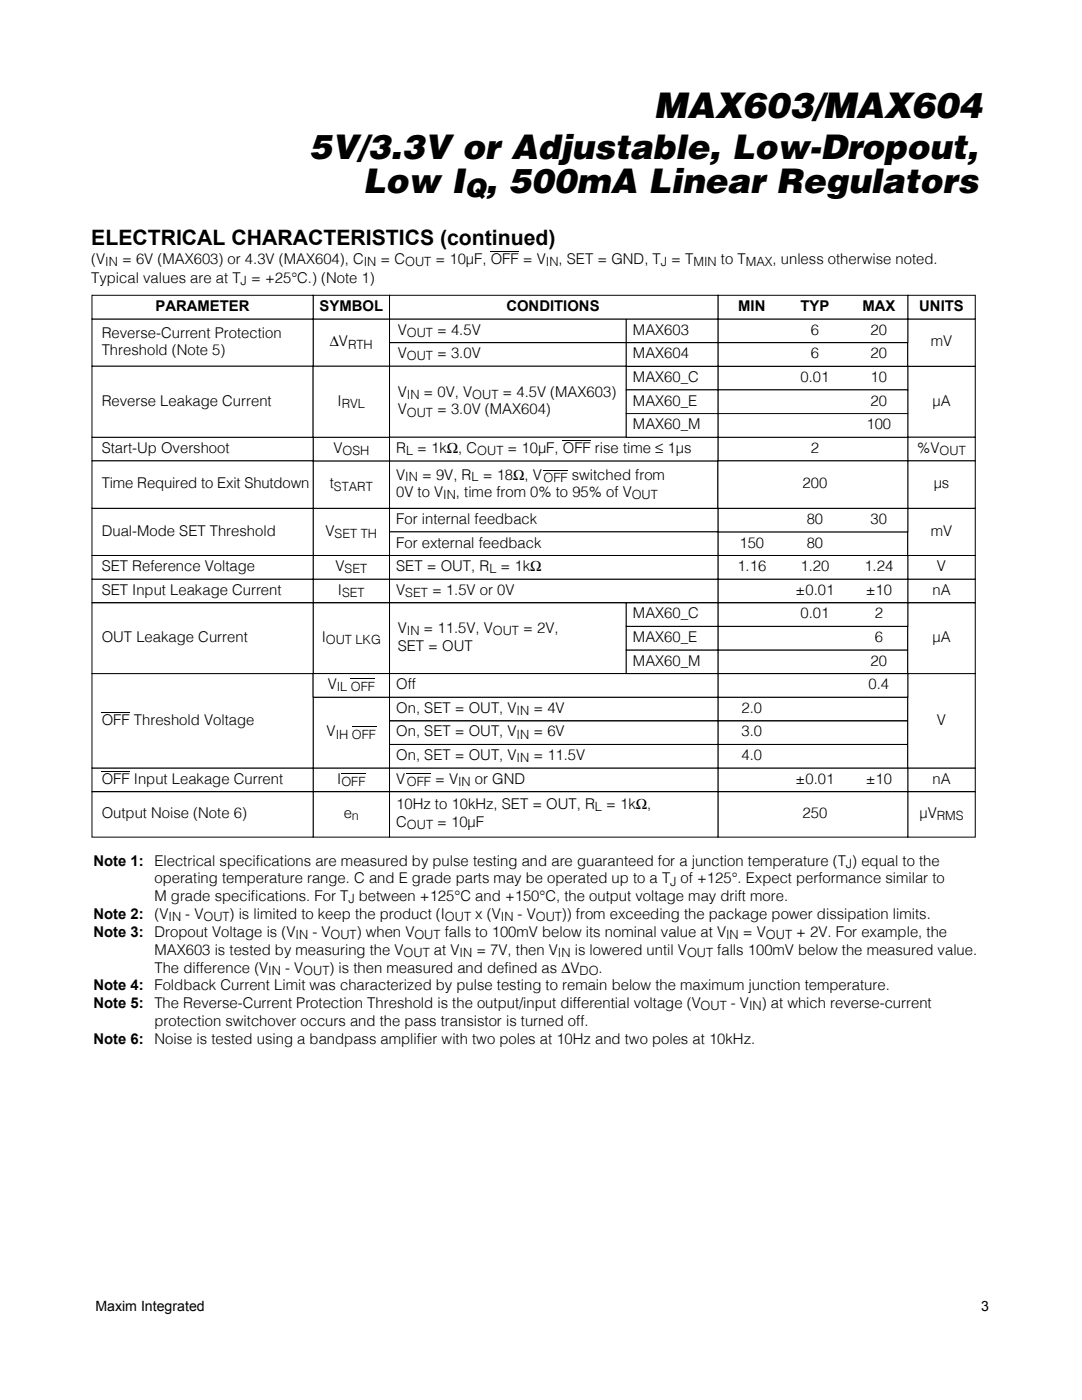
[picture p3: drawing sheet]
<svg xmlns="http://www.w3.org/2000/svg" width="216mm" height="279mm" viewBox="0 0 216 279" stroke-linecap="round" stroke-linejoin="round" font-family="sans-serif">
<defs><g id="words">
<text font-size="7.1" x="130.5" y="23.5">MAX603/MAX604</text>
<g font-size="6.9">
<text x="61.7" y="31.7">5V/3.3V or Adjustable, Low-Dropout,</text>
<text x="72.4" y="38.5">Low I , 500mA Linear Regulators</text>
</g>
<text font-size="5.2" x="92.7" y="39.3">Q</text>
<text font-size="4.2" x="18.2" y="48.8">ELECTRICAL CHARACTERISTICS (continued)</text>
<g font-size="3">
<text x="18.2" y="52.6">(V</text>
<text x="24.4" y="52.6">= 6V (MAX603) or 4.3V (MAX604), C</text>
<text x="75.9" y="52.6">= C</text>
<text x="86.9" y="52.6">= 10µF, OFF = V</text>
<text x="111.5" y="52.6">, SET = GND, T</text>
<text x="134" y="52.6">= T</text>
<text x="143.9" y="52.6">to T</text>
<text x="154.2" y="52.6">, unless otherwise noted.</text>
<text x="18.2" y="56.4">Typical values are at T</text>
<text x="50.1" y="56.4">= +25°C.) (Note 1)</text>
<text x="31" y="62">PARAMETER</text>
<text x="63.8" y="62">SYMBOL</text>
<text x="101" y="62">CONDITIONS</text>
<text x="147.3" y="62">MIN</text>
<text x="159.7" y="62">TYP</text>
<text x="172.1" y="62">MAX</text>
<text x="183.4" y="62">UNITS</text>
<text x="20.3" y="67.4">Reverse-Current Protection</text>
<text x="20.3" y="70.9">Threshold (Note 5)</text>
<text x="65.8" y="69.1">∆V</text>
<text x="79.4" y="71.5">V</text>
<text x="79.4" y="66.8">V</text>
<text x="87.2" y="71.5">= 3.0V</text>
<text x="87.2" y="66.8">= 4.5V</text>
<text x="126.3" y="71.5">MAX604</text>
<text x="126.3" y="66.8">MAX603</text>
<text x="161.8" y="71.5">6</text>
<text x="161.8" y="66.8">6</text>
<text x="173.7" y="71.5">20</text>
<text x="173.7" y="66.8">20</text>
<text x="185.7" y="69.1">mV</text>
<text x="126.3" y="76.2">MAX60_C</text>
<text x="159.7" y="76.2">0.01</text>
<text x="173.7" y="76.2">10</text>
<text x="20.3" y="80.9">Reverse Leakage Current</text>
<text x="67.4" y="80.9">I</text>
<text x="79.4" y="79.2">V</text>
<text x="79.4" y="82.7">V</text>
<text x="84.5" y="79.2">= 0V, V</text>
<text x="87.2" y="82.7">= 3.0V (MAX604)</text>
<text x="100.3" y="79.2">= 4.5V (MAX603)</text>
<text x="126.3" y="80.9">MAX60_E</text>
<text x="173.7" y="80.9">20</text>
<text x="186.1" y="80.9">µA</text>
<text x="126.3" y="85.7">MAX60_M</text>
<text x="172.9" y="85.7">100</text>
<text x="20.3" y="90.4">Start-Up Overshoot</text>
<text x="66.5" y="90.4">V</text>
<text x="79.1" y="95.7">V</text>
<text x="79.1" y="90.4">R</text>
<text x="83.3" y="90.4">= 1kΩ, C</text>
<text x="84.2" y="95.7">= 9V, R</text>
<text x="96.3" y="95.7">= 18Ω, V</text>
<text x="101.3" y="90.4">= 10µF, OFF rise time ≤ 1µs</text>
<text x="114.1" y="95.7">switched from</text>
<text x="161.8" y="90.4">2</text>
<text x="183" y="90.4">%V</text>
<text x="20.3" y="97.5">Time Required to Exit Shutdown</text>
<text x="65.8" y="97.5">t</text>
<text x="79.1" y="99.3">0V to V</text>
<text x="91" y="99.3">, time from 0% to 95% of V</text>
<text x="160.1" y="97.5">200</text>
<text x="186.3" y="97.5">µs</text>
<text x="20.3" y="106.9">Dual-Mode SET Threshold</text>
<text x="65" y="106.9">V</text>
<text x="79.1" y="104.6">For internal feedback</text>
<text x="161" y="104.6">80</text>
<text x="173.7" y="104.6">30</text>
<text x="185.7" y="106.9">mV</text>
<text x="20.3" y="114">SET Reference Voltage</text>
<text x="66.9" y="114">V</text>
<text x="79.1" y="114">SET = OUT, R</text>
<text x="79.1" y="109.3">For external feedback</text>
<text x="99.9" y="114">= 1kΩ</text>
<text x="147.1" y="114">1.16</text>
<text x="147.5" y="109.3">150</text>
<text x="159.7" y="114">1.20</text>
<text x="161" y="109.3">80</text>
<text x="172.5" y="114">1.24</text>
<text x="187" y="114">V</text>
<text x="20.3" y="118.7">SET Input Leakage Current</text>
<text x="67.4" y="118.7">I</text>
<text x="79.1" y="118.7">V</text>
<text x="86.2" y="118.7">= 1.5V or 0V</text>
<text x="158.8" y="118.7">±0.01</text>
<text x="172.7" y="118.7">±10</text>
<text x="186.1" y="118.7">nA</text>
<text x="126.3" y="123.4">MAX60_C</text>
<text x="159.7" y="123.4">0.01</text>
<text x="174.5" y="123.4">2</text>
<text x="20.3" y="128.1">OUT Leakage Current</text>
<text x="64.2" y="128.1">I</text>
<text x="79.4" y="129.9">SET = OUT</text>
<text x="79.4" y="126.3">V</text>
<text x="84.5" y="126.3">= 11.5V, V</text>
<text x="104.4" y="126.3">= 2V,</text>
<text x="126.3" y="128.1">MAX60_E</text>
<text x="174.5" y="128.1">6</text>
<text x="186.1" y="128.1">µA</text>
<text x="65.4" y="137.6">V</text>
<text x="79.1" y="137.6">Off</text>
<text x="126.3" y="132.8">MAX60_M</text>
<text x="173.3" y="137.6">0.4</text>
<text x="173.7" y="132.8">20</text>
<text x="79.1" y="142.3">On, SET = OUT, V</text>
<text x="106.4" y="142.3">= 4V</text>
<text x="148" y="142.3">2.0</text>
<text x="20.3" y="144.6">OFF Threshold Voltage</text>
<text x="65.2" y="147">V</text>
<text x="79.1" y="147">On, SET = OUT, V</text>
<text x="106.4" y="147">= 6V</text>
<text x="148" y="147">3.0</text>
<text x="187" y="144.6">V</text>
<text x="79.1" y="151.7">On, SET = OUT, V</text>
<text x="106.4" y="151.7">= 11.5V</text>
<text x="148" y="151.7">4.0</text>
<text x="20.3" y="156.4">OFF Input Leakage Current</text>
<text x="67.3" y="156.4">I</text>
<text x="79.1" y="161.5">10Hz to 10kHz, SET = OUT, R</text>
<text x="79.1" y="156.4">V</text>
<text x="86.8" y="156.4">= V</text>
<text x="94.8" y="156.4">or GND</text>
<text x="121" y="161.5">= 1kΩ,</text>
<text x="158.8" y="156.4">±0.01</text>
<text x="172.7" y="156.4">±10</text>
<text x="186.1" y="156.4">nA</text>
<text x="20.3" y="163.3">Output Noise (Note 6)</text>
<text x="68.6" y="163.3">e</text>
<text x="79.1" y="165.1">C</text>
<text x="87.2" y="165.1">= 10µF</text>
<text x="160.1" y="163.3">250</text>
<text x="183.5" y="163.3">µV</text>
<text x="18.6" y="172.7">Note 1:</text>
<text x="30.8" y="172.7">Electrical specifications are measured by pulse testing and are guaranteed for a junction temperature (T ) equal to the</text>
<text x="30.8" y="176.3">operating temperature range. C and E grade parts may be operated up to a T of +125°. Expect performance similar to</text>
<text x="30.8" y="179.9">M grade specifications. For T</text>
<text x="71.6" y="179.9">between +125°C and +150°C, the output voltage may drift more.</text>
<text x="18.6" y="183.4">Note 2:</text>
<text x="30.8" y="183.4">(V</text>
<text x="37" y="183.4">- V</text>
<text x="45.8" y="183.4">) is limited to keep the product (I</text>
<text x="94.8" y="183.4">x (V</text>
<text x="103.3" y="183.4">- V</text>
<text x="112.1" y="183.4">)) from exceeding the package power dissipation limits.</text>
<text x="18.6" y="187">Note 3:</text>
<text x="30.8" y="190.6">MAX603 is tested by measuring the V</text>
<text x="30.8" y="187">Dropout Voltage is (V</text>
<text x="62.3" y="187">- V</text>
<text x="71.2" y="187">) when V</text>
<text x="86.6" y="190.6">at V</text>
<text x="88.7" y="187">falls to 100mV below its nominal value at V</text>
<text x="95.1" y="190.6">= 7V, then V</text>
<text x="114.7" y="190.6">is lowered until V</text>
<text x="143.1" y="190.6">falls 100mV below the measured value.</text>
<text x="148.2" y="187">= V</text>
<text x="158.9" y="187">+ 2V. For example, the</text>
<text x="18.6" y="197.7">Note 4:</text>
<text x="30.8" y="194.1">The difference (V</text>
<text x="30.8" y="197.7">Foldback Current Limit was characterized by pulse testing to remain below the maximum junction temperature.</text>
<text x="56.9" y="194.1">- V</text>
<text x="65.7" y="194.1">) is then measured and defined as ∆V</text>
<text x="119.4" y="194.1">.</text>
<text x="18.6" y="201.2">Note 5:</text>
<text x="30.8" y="201.2">The Reverse-Current Protection Threshold is the output/input differential voltage (V</text>
<text x="145.8" y="201.2">- V</text>
<text x="152" y="201.2">) at which reverse-current</text>
<text x="18.6" y="208.3">Note 6:</text>
<text x="30.8" y="204.8">protection switchover occurs and the pass transistor is turned off.</text>
<text x="30.8" y="208.3">Noise is tested using a bandpass amplifier with two poles at 10Hz and two poles at 10kHz.</text>
</g>
<g font-size="2.8">
<text x="19" y="261.6">Maxim Integrated</text>
<text x="195.8" y="261.6">3</text>
</g>
<g font-size="2.5">
<text x="21" y="53">IN</text>
<text x="72.6" y="53">IN</text>
<text x="80.9" y="53">OUT</text>
<text x="108.9" y="53">IN</text>
<text x="131.9" y="53">J</text>
<text x="138.4" y="53">MIN</text>
<text x="148.8" y="53">MAX</text>
<text x="48" y="56.9">J</text>
<text x="69.4" y="69.6">RTH</text>
<text x="81.2" y="71.9">OUT</text>
<text x="81.2" y="67.2">OUT</text>
<text x="68.2" y="81.4">RVL</text>
<text x="81.2" y="79.6">IN</text>
<text x="81.2" y="83.1">OUT</text>
<text x="94.2" y="79.6">OUT</text>
<text x="68.3" y="90.8">OSH</text>
<text x="81" y="90.8">L</text>
<text x="95.2" y="90.8">OUT</text>
<text x="187.5" y="90.8">OUT</text>
<text x="66.6" y="97.9">START</text>
<text x="80.9" y="96.1">IN</text>
<text x="88.4" y="99.7">IN</text>
<text x="94.1" y="96.1">L</text>
<text x="108.5" y="96.2">OFF</text>
<text x="126.1" y="99.6">OUT</text>
<text x="66.8" y="107.3">SET TH</text>
<text x="68.3" y="119.1">SET</text>
<text x="68.8" y="114.4">SET</text>
<text x="80.9" y="119.1">SET</text>
<text x="97.6" y="114.4">L</text>
<text x="65" y="128.5">OUT LKG</text>
<text x="81.2" y="126.8">IN</text>
<text x="98.3" y="126.8">OUT</text>
<text x="67.2" y="138">IL OFF</text>
<text x="103.1" y="142.7">IN</text>
<text x="67" y="147.4">IH OFF</text>
<text x="103.1" y="147.4">IN</text>
<text x="103.1" y="152.1">IN</text>
<text x="68.1" y="156.8">OFF</text>
<text x="81.2" y="156.8">OFF</text>
<text x="91.4" y="156.8">IN</text>
<text x="118.7" y="161.9">L</text>
<text x="70.2" y="163.7">n</text>
<text x="81.2" y="165.5">OUT</text>
<text x="186.9" y="163.7">RMS</text>
<text x="168.8" y="173.2">J</text>
<text x="133.7" y="176.7">J</text>
<text x="33.6" y="183.8">IN</text>
<text x="40.6" y="183.8">OUT</text>
<text x="69.5" y="180.3">J</text>
<text x="88.8" y="183.8">OUT</text>
<text x="99.9" y="183.8">IN</text>
<text x="106.9" y="183.8">OUT</text>
<text x="59" y="187.4">IN</text>
<text x="66" y="187.4">OUT</text>
<text x="80.5" y="191">OUT</text>
<text x="82.7" y="187.4">OUT</text>
<text x="91.7" y="191">IN</text>
<text x="111.3" y="191">IN</text>
<text x="137.1" y="191">OUT</text>
<text x="144.9" y="187.4">IN</text>
<text x="152.8" y="187.4">OUT</text>
<text x="53.5" y="194.5">IN</text>
<text x="60.5" y="194.5">OUT</text>
<text x="115.6" y="194.5">DO</text>
<text x="139.8" y="201.7">OUT</text>
<text x="149.5" y="201.7">IN</text>
</g>
</g></defs>
<path d="M77.7 96.7h65.6v4.7h-65.6z" fill="none" stroke="#000" stroke-width=".2"/>
<g fill="#fff">
<path d="M18.6 249.8v1.5h26v-1.5zM18.6 257.6v.5h26v-.5z" fill-rule="evenodd"/>
<path d="M77.8 68.4h47.1v4.6h-47.1z" fill-rule="evenodd"/>
</g>
<path d="M77.7 68.4h47.3v4.7h-47.3z" fill="none" stroke="#000" stroke-width=".2"/>
<path d="M77.8 63.7h47.1v4.6h-47.1z" fill-rule="evenodd" fill="#fff"/>
<path d="M77.7 63.7h47.3v4.7h-47.3z" fill="none" stroke="#000" stroke-width=".2"/>
<path d="M77.8 120.4h47.1v14h-47.1z" fill-rule="evenodd" fill="#fff"/>
<path d="M77.7 120.3h47.3v14.1h-47.3z" fill="none" stroke="#000" stroke-width=".2"/>
<path d="M77.8 73.2h47.1v14h-47.1z" fill-rule="evenodd" fill="#fff"/>
<path d="M77.7 73.1h47.3v14.2h-47.3z" fill="none" stroke="#000" stroke-width=".2"/>
<path d="M181.2 158.1h13.3v8.9h-13.3z" fill-rule="evenodd" fill="#fff"/>
<path d="M181.1 158h13.5v9.1h-13.5z" fill="none" stroke="#000" stroke-width=".2"/>
<path d="M143.3 158.1h37.8v8.9h-37.8z" fill-rule="evenodd" fill="#fff"/>
<path d="M143.3 158h37.8v9.1h-37.8z" fill="none" stroke="#000" stroke-width=".2"/>
<path d="M62.5 158.1h15.2v8.9h-15.2z" fill-rule="evenodd" fill="#fff"/>
<path d="M62.5 158h15.2v9.1h-15.2z" fill="none" stroke="#000" stroke-width=".2"/>
<path d="M18.4 158.1h44v8.9h-44z" fill-rule="evenodd" fill="#fff"/>
<path d="M18.4 158h44.1v9.1h-44.1z" fill="none" stroke="#000" stroke-width=".2"/>
<path d="M181.2 153.3h13.3v4.6h-13.3z" fill-rule="evenodd" fill="#fff"/>
<path d="M181.1 153.3h13.5v4.7h-13.5z" fill="none" stroke="#000" stroke-width=".2"/>
<path d="M143.3 153.3h37.8v4.6h-37.8z" fill-rule="evenodd" fill="#fff"/>
<path d="M143.3 153.3h37.8v4.7h-37.8z" fill="none" stroke="#000" stroke-width=".2"/>
<path d="M62.5 153.3h15.2v4.6h-15.2z" fill-rule="evenodd" fill="#fff"/>
<path d="M62.5 153.3h15.2v4.7h-15.2zM68.1 154.3h4.8" fill="none" stroke="#000" stroke-width=".2"/>
<path d="M18.4 153.3h44v4.6h-44z" fill-rule="evenodd" fill="#fff"/>
<path d="M18.4 153.3h44.1v4.7h-44.1zM20.3 153.9h5.6" fill="none" stroke="#000" stroke-width=".2"/>
<path d="M143.3 148.6h37.8v4.6h-37.8z" fill-rule="evenodd" fill="#fff"/>
<path d="M143.3 148.6h37.8v4.7h-37.8z" fill="none" stroke="#000" stroke-width=".2"/>
<path d="M62.5 139.2h15.2v14h-15.2z" fill-rule="evenodd" fill="#fff"/>
<path d="M62.5 139.1h15.2v14.2h-15.2zM70.2 144.9h4.8" fill="none" stroke="#000" stroke-width=".2"/>
<path d="M18.4 134.5h44v18.7h-44z" fill-rule="evenodd" fill="#fff"/>
<path d="M18.4 134.4h44.1v18.9h-44.1zM20.3 142.1h5.6" fill="none" stroke="#000" stroke-width=".2"/>
<path d="M143.3 143.9h37.8v4.6h-37.8z" fill-rule="evenodd" fill="#fff"/>
<path d="M143.3 143.9h37.8v4.7h-37.8z" fill="none" stroke="#000" stroke-width=".2"/>
<path d="M143.3 139.2h37.8v4.6h-37.8z" fill-rule="evenodd" fill="#fff"/>
<path d="M143.3 139.1h37.8v4.8h-37.8z" fill="none" stroke="#000" stroke-width=".2"/>
<path d="M181.2 134.5h13.3v18.7h-13.3z" fill-rule="evenodd" fill="#fff"/>
<path d="M181.1 134.4h13.5v18.9h-13.5z" fill="none" stroke="#000" stroke-width=".2"/>
<path d="M143.3 134.5h37.8v4.6h-37.8z" fill-rule="evenodd" fill="#fff"/>
<path d="M143.3 134.4h37.8v4.7h-37.8z" fill="none" stroke="#000" stroke-width=".2"/>
<path d="M143.3 129.8h37.8v4.6h-37.8z" fill-rule="evenodd" fill="#fff"/>
<path d="M143.3 129.7h37.8v4.7h-37.8z" fill="none" stroke="#000" stroke-width=".2"/>
<path d="M62.5 120.4h15.2v14h-15.2z" fill-rule="evenodd" fill="#fff"/>
<path d="M62.5 120.3h15.2v14.1h-15.2z" fill="none" stroke="#000" stroke-width=".2"/>
<path d="M18.4 120.4h44v14h-44z" fill-rule="evenodd" fill="#fff"/>
<path d="M18.4 120.3h44.1v14.1h-44.1z" fill="none" stroke="#000" stroke-width=".2"/>
<path d="M143.3 125.1h37.8v4.6h-37.8z" fill-rule="evenodd" fill="#fff"/>
<path d="M143.3 125h37.8v4.7h-37.8z" fill="none" stroke="#000" stroke-width=".2"/>
<path d="M181.2 120.4h13.3v14h-13.3z" fill-rule="evenodd" fill="#fff"/>
<path d="M181.1 120.3h13.5v14.1h-13.5z" fill="none" stroke="#000" stroke-width=".2"/>
<path d="M143.3 120.4h37.8v4.5h-37.8z" fill-rule="evenodd" fill="#fff"/>
<path d="M143.3 120.3h37.8v4.7h-37.8z" fill="none" stroke="#000" stroke-width=".2"/>
<path d="M181.2 115.6h13.3v4.6h-13.3z" fill-rule="evenodd" fill="#fff"/>
<path d="M181.1 115.6h13.5v4.7h-13.5z" fill="none" stroke="#000" stroke-width=".2"/>
<path d="M143.3 115.6h37.8v4.6h-37.8z" fill-rule="evenodd" fill="#fff"/>
<path d="M143.3 115.6h37.8v4.7h-37.8z" fill="none" stroke="#000" stroke-width=".2"/>
<path d="M62.5 115.6h15.2v4.6h-15.2z" fill-rule="evenodd" fill="#fff"/>
<path d="M62.5 115.6h15.2v4.7h-15.2z" fill="none" stroke="#000" stroke-width=".2"/>
<path d="M18.4 115.6h44v4.6h-44z" fill-rule="evenodd" fill="#fff"/>
<path d="M18.4 115.6h44.1v4.7h-44.1z" fill="none" stroke="#000" stroke-width=".2"/>
<path d="M181.2 110.9h13.3v4.6h-13.3z" fill-rule="evenodd" fill="#fff"/>
<path d="M181.1 110.9h13.5v4.7h-13.5z" fill="none" stroke="#000" stroke-width=".2"/>
<path d="M143.3 110.9h37.8v4.6h-37.8z" fill-rule="evenodd" fill="#fff"/>
<path d="M143.3 110.9h37.8v4.7h-37.8z" fill="none" stroke="#000" stroke-width=".2"/>
<path d="M62.5 110.9h15.2v4.6h-15.2z" fill-rule="evenodd" fill="#fff"/>
<path d="M62.5 110.9h15.2v4.7h-15.2z" fill="none" stroke="#000" stroke-width=".2"/>
<path d="M18.4 110.9h44v4.6h-44z" fill-rule="evenodd" fill="#fff"/>
<path d="M18.4 110.9h44.1v4.7h-44.1z" fill="none" stroke="#000" stroke-width=".2"/>
<path d="M143.3 106.2h37.8v4.6h-37.8z" fill-rule="evenodd" fill="#fff"/>
<path d="M143.3 106.1h37.8v4.8h-37.8z" fill="none" stroke="#000" stroke-width=".2"/>
<path d="M62.5 101.5h15.2v9.3h-15.2z" fill-rule="evenodd" fill="#fff"/>
<path d="M62.5 101.4h15.2v9.5h-15.2z" fill="none" stroke="#000" stroke-width=".2"/>
<path d="M18.4 101.5h44v9.3h-44z" fill-rule="evenodd" fill="#fff"/>
<path d="M18.4 101.4h44.1v9.5h-44.1z" fill="none" stroke="#000" stroke-width=".2"/>
<path d="M181.2 73.2h13.3v14h-13.3z" fill-rule="evenodd" fill="#fff"/>
<path d="M181.1 73.1h13.5v14.2h-13.5z" fill="none" stroke="#000" stroke-width=".2"/>
<path d="M143.3 73.2h37.8v4.6h-37.8z" fill-rule="evenodd" fill="#fff"/>
<path d="M143.3 73.1h37.8v4.7h-37.8z" fill="none" stroke="#000" stroke-width=".2"/>
<path d="M143.3 68.4h37.8v4.6h-37.8z" fill-rule="evenodd" fill="#fff"/>
<path d="M143.3 68.4h37.8v4.7h-37.8z" fill="none" stroke="#000" stroke-width=".2"/>
<path d="M62.5 63.7h15.2v9.3h-15.2z" fill-rule="evenodd" fill="#fff"/>
<path d="M62.5 63.7h15.2v9.4h-15.2z" fill="none" stroke="#000" stroke-width=".2"/>
<path d="M181.2 63.7h13.3v9.3h-13.3z" fill-rule="evenodd" fill="#fff"/>
<path d="M181.1 63.7h13.5v9.4h-13.5z" fill="none" stroke="#000" stroke-width=".2"/>
<path d="M143.3 63.7h37.8v4.6h-37.8z" fill-rule="evenodd" fill="#fff"/>
<path d="M143.3 63.7h37.8v4.7h-37.8z" fill="none" stroke="#000" stroke-width=".2"/>
<path d="M18.4 63.7h44v9.3h-44z" fill-rule="evenodd" fill="#fff"/>
<path d="M18.4 63.7h44.1v9.4h-44.1z" fill="none" stroke="#000" stroke-width=".2"/>
<path d="M181.2 101.5h13.3v9.3h-13.3z" fill-rule="evenodd" fill="#fff"/>
<path d="M181.1 101.4h13.5v9.5h-13.5z" fill="none" stroke="#000" stroke-width=".2"/>
<path d="M143.3 101.5h37.8v4.6h-37.8z" fill-rule="evenodd" fill="#fff"/>
<path d="M143.3 101.4h37.8v4.7h-37.8z" fill="none" stroke="#000" stroke-width=".2"/>
<path d="M62.5 92h15.2v9.4h-15.2z" fill-rule="evenodd" fill="#fff"/>
<path d="M62.5 92h15.2v9.4h-15.2z" fill="none" stroke="#000" stroke-width=".2"/>
<path d="M181.2 87.3h13.3v4.6h-13.3z" fill-rule="evenodd" fill="#fff"/>
<path d="M181.1 87.3h13.5v4.7h-13.5z" fill="none" stroke="#000" stroke-width=".2"/>
<path d="M143.3 87.3h37.8v4.6h-37.8z" fill-rule="evenodd" fill="#fff"/>
<path d="M143.3 87.3h37.8v4.7h-37.8z" fill="none" stroke="#000" stroke-width=".2"/>
<path d="M62.5 87.3h15.2v4.6h-15.2z" fill-rule="evenodd" fill="#fff"/>
<path d="M62.5 87.3h15.2v4.7h-15.2z" fill="none" stroke="#000" stroke-width=".2"/>
<path d="M18.4 87.3h44v4.6h-44z" fill-rule="evenodd" fill="#fff"/>
<path d="M18.4 87.3h44.1v4.7h-44.1z" fill="none" stroke="#000" stroke-width=".2"/>
<path d="M143.3 77.9h37.8v4.6h-37.8z" fill-rule="evenodd" fill="#fff"/>
<path d="M143.3 77.8h37.8v4.7h-37.8z" fill="none" stroke="#000" stroke-width=".2"/>
<path d="M143.3 82.6h37.8v4.6h-37.8z" fill-rule="evenodd" fill="#fff"/>
<path d="M143.3 82.5h37.8v4.8h-37.8z" fill="none" stroke="#000" stroke-width=".2"/>
<path d="M181.2 59h13.3v4.6h-13.3z" fill-rule="evenodd" fill="#fff"/>
<path d="M181.1 58.9h13.5v4.8h-13.5z" fill="none" stroke="#000" stroke-width=".2"/>
<path d="M143.3 59h37.8v4.6h-37.8z" fill-rule="evenodd" fill="#fff"/>
<path d="M143.3 58.9h37.8v4.8h-37.8z" fill="none" stroke="#000" stroke-width=".2"/>
<path d="M62.5 59h15.2v4.6h-15.2z" fill-rule="evenodd" fill="#fff"/>
<path d="M62.5 58.9h15.2v4.8h-15.2z" fill="none" stroke="#000" stroke-width=".2"/>
<path d="M18.4 59h44v4.6h-44z" fill-rule="evenodd" fill="#fff"/>
<path d="M18.4 58.9h44.1v4.8h-44.1z" fill="none" stroke="#000" stroke-width=".2"/>
<path d="M77.8 158.1h65.4v8.9h-65.4z" fill-rule="evenodd" fill="#fff"/>
<path d="M77.7 158h65.6v9.1h-65.6z" fill="none" stroke="#000" stroke-width=".2"/>
<path d="M77.8 153.3h65.4v4.6h-65.4z" fill-rule="evenodd" fill="#fff"/>
<path d="M77.7 153.3h65.6v4.7h-65.6zM81.2 154.3h4.8" fill="none" stroke="#000" stroke-width=".2"/>
<path d="M125 73.2h18.2v4.6h-18.2z" fill-rule="evenodd" fill="#fff"/>
<path d="M125 73.1h18.3v4.7h-18.3z" fill="none" stroke="#000" stroke-width=".2"/>
<path d="M77.8 148.6h65.4v4.6h-65.4z" fill-rule="evenodd" fill="#fff"/>
<path d="M77.7 148.6h65.6v4.7h-65.6z" fill="none" stroke="#000" stroke-width=".2"/>
<path d="M77.8 143.9h65.4v4.6h-65.4z" fill-rule="evenodd" fill="#fff"/>
<path d="M77.7 143.9h65.6v4.7h-65.6z" fill="none" stroke="#000" stroke-width=".2"/>
<path d="M125 68.4h18.2v4.6h-18.2z" fill-rule="evenodd" fill="#fff"/>
<path d="M125 68.4h18.3v4.7h-18.3z" fill="none" stroke="#000" stroke-width=".2"/>
<path d="M77.8 139.2h65.4v4.6h-65.4z" fill-rule="evenodd" fill="#fff"/>
<path d="M77.7 139.1h65.6v4.8h-65.6z" fill="none" stroke="#000" stroke-width=".2"/>
<path d="M125 63.7h18.2v4.6h-18.2z" fill-rule="evenodd" fill="#fff"/>
<path d="M125 63.7h18.3v4.7h-18.3z" fill="none" stroke="#000" stroke-width=".2"/>
<path d="M77.8 134.5h65.4v4.6h-65.4z" fill-rule="evenodd" fill="#fff"/>
<path d="M77.7 134.4h65.6v4.7h-65.6z" fill="none" stroke="#000" stroke-width=".2"/>
<path d="M125 129.8h18.2v4.6h-18.2z" fill-rule="evenodd" fill="#fff"/>
<path d="M125 129.7h18.3v4.7h-18.3z" fill="none" stroke="#000" stroke-width=".2"/>
<path d="M125 125.1h18.2v4.6h-18.2z" fill-rule="evenodd" fill="#fff"/>
<path d="M125 125h18.3v4.7h-18.3z" fill="none" stroke="#000" stroke-width=".2"/>
<path d="M77.8 101.5h65.4v4.6h-65.4z" fill-rule="evenodd" fill="#fff"/>
<path d="M77.7 101.4h65.6v4.7h-65.6z" fill="none" stroke="#000" stroke-width=".2"/>
<path d="M77.8 92h65.4v9.4h-65.4z" fill-rule="evenodd" fill="#fff"/>
<path d="M77.7 92h65.6v9.4h-65.6zM108.5 93.9h4.8" fill="none" stroke="#000" stroke-width=".2"/>
<path d="M125 120.4h18.2v4.5h-18.2z" fill-rule="evenodd" fill="#fff"/>
<path d="M125 120.3h18.3v4.7h-18.3z" fill="none" stroke="#000" stroke-width=".2"/>
<path d="M77.8 115.6h65.4v4.6h-65.4z" fill-rule="evenodd" fill="#fff"/>
<path d="M77.7 115.6h65.6v4.7h-65.6z" fill="none" stroke="#000" stroke-width=".2"/>
<path d="M77.8 87.3h65.4v4.6h-65.4z" fill-rule="evenodd" fill="#fff"/>
<path d="M77.7 87.3h65.6v4.7h-65.6zM112.3 87.9h5.6" fill="none" stroke="#000" stroke-width=".2"/>
<path d="M125 77.9h18.2v4.6h-18.2z" fill-rule="evenodd" fill="#fff"/>
<path d="M125 77.8h18.3v4.7h-18.3z" fill="none" stroke="#000" stroke-width=".2"/>
<path d="M125 82.6h18.2v4.6h-18.2z" fill-rule="evenodd" fill="#fff"/>
<path d="M125 82.5h18.3v4.8h-18.3z" fill="none" stroke="#000" stroke-width=".2"/>
<path d="M77.8 110.9h65.4v4.6h-65.4z" fill-rule="evenodd" fill="#fff"/>
<path d="M77.7 110.9h65.6v4.7h-65.6z" fill="none" stroke="#000" stroke-width=".2"/>
<path d="M77.8 106.2h65.4v4.6h-65.4z" fill-rule="evenodd" fill="#fff"/>
<path d="M77.7 106.1h65.6v4.8h-65.6z" fill="none" stroke="#000" stroke-width=".2"/>
<path d="M77.8 59h65.4v4.6h-65.4z" fill-rule="evenodd" fill="#fff"/>
<path d="M77.7 58.9h65.6v4.8h-65.6zM97.9 50.2h5.6" fill="none" stroke="#000" stroke-width=".2"/>
<path d="M62.5 134.5h15.2v4.6h-15.2z" fill-rule="evenodd" fill="#fff"/>
<path d="M62.5 134.4h15.2v4.7h-15.2zM70 135.5h4.8" fill="none" stroke="#000" stroke-width=".2"/>
<path d="M18.4 73.2h44v14h-44z" fill-rule="evenodd" fill="#fff"/>
<path d="M18.4 73.1h44.1v14.2h-44.1z" fill="none" stroke="#000" stroke-width=".2"/>
<path d="M62.5 73.2h15.2v14h-15.2z" fill-rule="evenodd" fill="#fff"/>
<path d="M62.5 73.1h15.2v14.2h-15.2z" fill="none" stroke="#000" stroke-width=".2"/>
<path d="M181.2 92h13.3v9.4h-13.3z" fill-rule="evenodd" fill="#fff"/>
<path d="M181.1 92h13.5v9.4h-13.5z" fill="none" stroke="#000" stroke-width=".2"/>
<path d="M143.3 92h37.8v9.4h-37.8z" fill-rule="evenodd" fill="#fff"/>
<path d="M143.3 92h37.8v9.4h-37.8z" fill="none" stroke="#000" stroke-width=".2"/>
<path d="M18.4 92h44v9.4h-44z" fill-rule="evenodd" fill="#fff"/>
<path d="M18.4 92h44.1v9.4h-44.1z" fill="none" stroke="#000" stroke-width=".2"/>
<g fill="#fff">
<path d="M199.7 45.6h6.9v65h-6.9z"/>
<path d="M6.5 44.7h7.6v65h-7.6z"/>
</g>
<use href="#words"/>
</svg>
